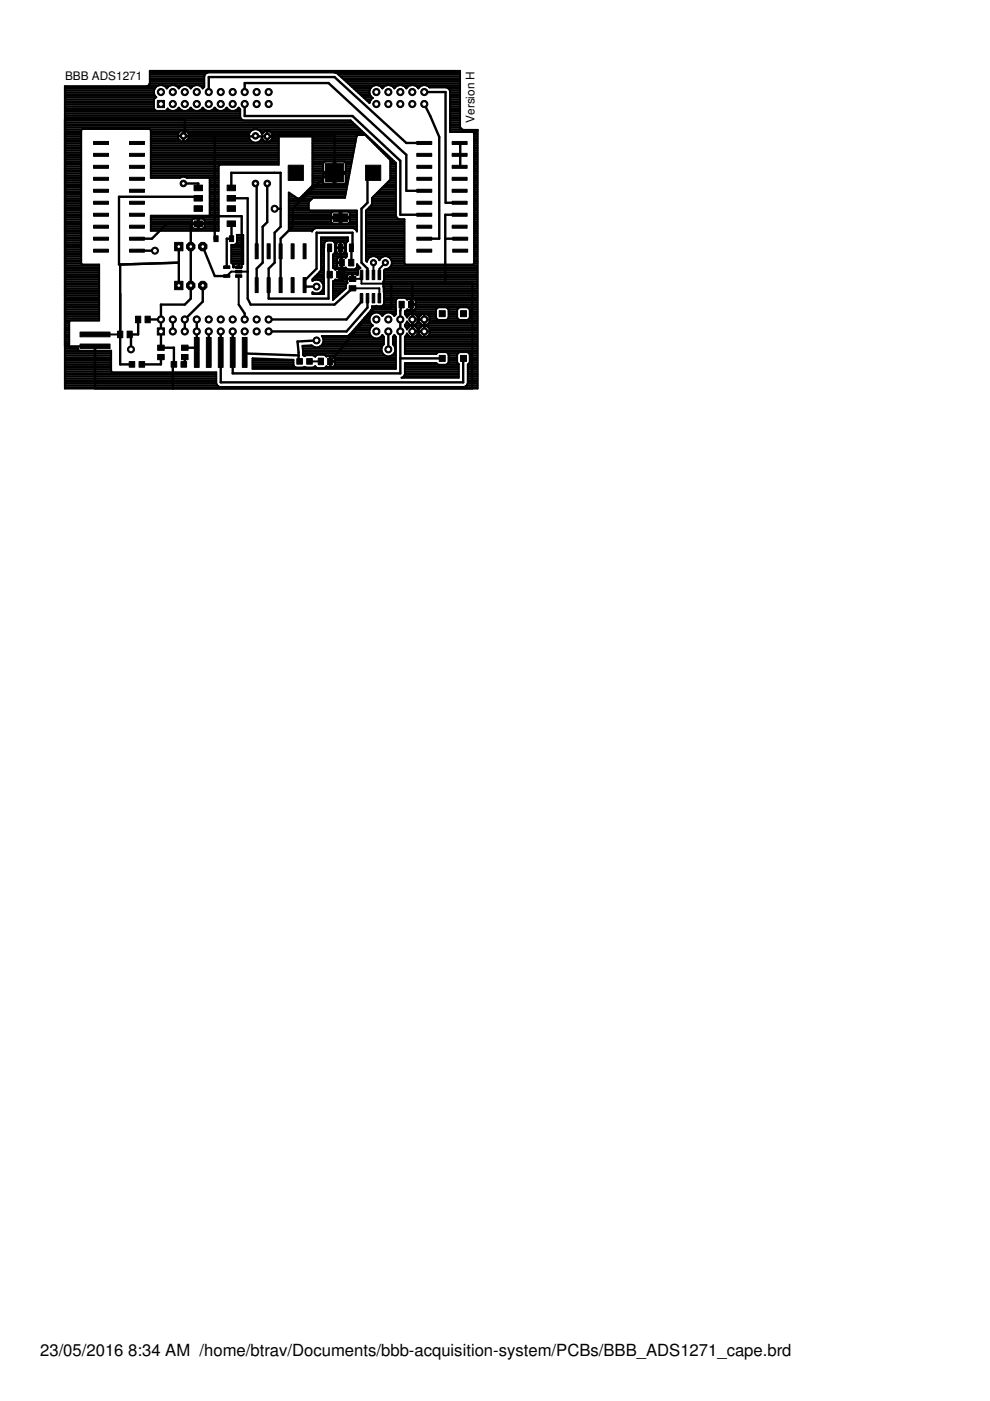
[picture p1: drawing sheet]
<svg xmlns="http://www.w3.org/2000/svg" width="210mm" height="297mm" viewBox="0 0 210 297" stroke-linecap="round" stroke-linejoin="round" font-family="sans-serif">
<defs><g id="words">
<g font-size="3.5">
<text x="8.5" y="287.5">23/05/2016</text>
<text x="27.2" y="287.5">8:34 AM /home/btrav/Documents/bbb-acquisition-system/PCBs/BBB_ADS1271_cape.brd</text>
</g>
<g font-size="2.5">
<text x="13.8" y="17">BBB ADS1271</text>
<text x="100.6" y="26" transform="rotate(-90 100.6 26)">Version H</text>
</g>
</g></defs>
<g fill="#000" stroke="#000" stroke-width=".21">
<path d="M19.8 30h3.2v.6h-3.2zM19.8 32.5h3.2v.6h-3.2zM19.8 35.1h3.2v.6h-3.2zM19.8 37.6h3.2v.6h-3.2zM27.5 30h3.1v.6h-3.1zM27.5 32.5h3.1v.6h-3.1zM27.5 35.1h3.1v.6h-3.1zM27.5 37.6h3.1v.6h-3.1zM41.1 39.2h1.8v1.2h-1.8zM48.2 39.2h1.7v1.2h-1.7zM61.1 35h3.2v3.2h-3.2zM69 34.7h3.9v3.9h-3.9z"/>
<path d="M77.5 35h3.2v3.2h-3.2zM88.4 30h3.1v.6h-3.1zM88.4 32.5h3.1v.6h-3.1zM88.4 35.1h3.1v.6h-3.1zM88.4 37.6h3.1v.6h-3.1zM95.9 30h3.1v.6h-3.1zM95.9 32.5h3.1v.6h-3.1zM95.9 35.1h3.1v.6h-3.1zM95.9 37.6h3.1v.6h-3.1zM19.8 40.1h3.2v.7h-3.2zM19.8 42.7h3.2v.6h-3.2zM19.8 45.2h3.2v.6h-3.2z"/>
<path d="M19.8 47.8h3.2v.6h-3.2zM19.8 50.3h3.2v.6h-3.2zM19.8 52.8h3.2v.7h-3.2zM27.5 40.1h3.1v.7h-3.1zM27.5 42.7h3.1v.6h-3.1zM27.5 45.2h3.1v.6h-3.1zM27.5 47.8h3.1v.6h-3.1zM27.5 50.3h3.1v.6h-3.1zM27.5 52.8h3.1v.7h-3.1zM41.1 46.8h1.8v1.2h-1.8zM41.1 43.6h1.8v1.2h-1.8zM41.1 41.4h1.8v1.2h-1.8z"/>
<path d="M45.4 50h.8v1.2h-.8zM47.4 56.4h1.3v.5h-1.3zM47.4 58.3h1.3v.5h-1.3zM48.2 46.8h1.7v1.2h-1.7zM48.2 43.6h1.7v1.2h-1.7zM48.2 41.4h1.7v1.2h-1.7zM48.6 50h.9v1.2h-.9zM50 58.3h1.3v.5h-1.3zM50 57.3h1.3v.6h-1.3zM50 56.4h1.3v.5h-1.3zM54.1 51.7h.6v3.2h-.6zM54.1 58.9h.6v3.1h-.6z"/>
<path d="M56.6 51.7h.7v3.2h-.7zM56.6 58.9h.7v3.1h-.7zM59.2 51.7h.6v3.2h-.6zM59.2 58.9h.6v3.1h-.6zM61.7 51.7h.7v3.2h-.7zM61.7 58.9h.7v3.1h-.7zM64.3 51.7h.6v3.2h-.6zM64.3 58.9h.6v3.1h-.6zM69.4 57.5h1.1v1.4h-1.1zM69.5 51.7h.8v1.6h-.8zM70.7 45.3h3v1.6h-3zM71.4 57.5h1.1v1.4h-1.1z"/>
<path d="M71.8 51.7h.8v1.6h-.8zM71.9 55h1.1v1.4h-1.1zM73.9 55h1.1v1.4h-1.1zM74 58.6h1.4v1.1h-1.4zM74.1 51.7h.8v1.6h-.8zM76.4 57.3h.5v2h-.5zM77.6 57.3h.6v2h-.6zM78.9 57.3h.6v2h-.6zM80.2 57.3h.5v2h-.5zM88.4 40.1h3.1v.7h-3.1zM88.4 42.7h3.1v.6h-3.1zM88.4 45.2h3.1v.6h-3.1z"/>
<path d="M88.4 47.8h3.1v.6h-3.1zM88.4 50.3h3.1v.6h-3.1zM88.4 52.8h3.1v.7h-3.1zM95.9 40.1h3.1v.7h-3.1zM95.9 42.7h3.1v.6h-3.1zM95.9 45.2h3.1v.6h-3.1zM95.9 47.8h3.1v.6h-3.1zM96 50.3h3.2v.6h-3.2zM96 52.8h3.2v.7h-3.2zM17 70.4h6.3v1h-6.3zM17 72.9h6.3v1.1h-6.3zM24.9 70.2h1.1v1.4h-1.1z"/>
<path d="M26.9 70.2h1.1v1.4h-1.1zM27.4 76.7h1.2v1.2h-1.2zM28.7 67h1.1v1.4h-1.1zM29.5 76.7h1.2v1.2h-1.2zM30.8 67h1.1v1.4h-1.1zM33.4 75.2h1.4v1.1h-1.4zM33.4 73.2h1.4v1.1h-1.4zM36.3 76.7h1.2v1.2h-1.2zM38.4 76.7h1.2v1.2h-1.2zM38.5 73.2h1.4v1.1h-1.4zM38.5 75.2h1.4v1.1h-1.4zM41.2 71.5h1v6.4h-1z"/>
<path d="M43.8 71.5h1v6.4h-1zM46.3 71.5h1v6.4h-1zM48.8 71.5h1v6.4h-1zM51.4 71.5h1v6.4h-1zM62.9 76h1.2v1.2h-1.2zM65 76h1.2v1.2h-1.2zM67.5 75.9h1.1v1.4h-1.1zM69.5 75.9h1.1v1.4h-1.1zM74 60.6h1.4v1.1h-1.4zM76.4 62.2h.5v2h-.5zM77.6 62.2h.6v2h-.6zM78.9 62.2h.6v2h-.6z"/>
<path d="M80.2 62.2h.5v2h-.5zM84.6 63.9h1.1v1.4h-1.1zM86.6 63.9h1.1v1.4h-1.1zM93.1 75.4h1.3v1.2h-1.3zM93.1 65.9h1.3v1.2h-1.3zM97.6 75.4h1.3v1.2h-1.3zM97.6 65.9h1.3v1.2h-1.3z"/>
</g>
<g fill="none" stroke="#000" stroke-width=".51">
<path d="M44.3 19.5v-3.2h26.6l15.2 14h3.9M51.9 19.5v-1.9h17.8l16.4 15.2v7.6h3.9M90 19.5h4.5v23.5h3M38.9 38.9h3.1v.9M45.5 28.9v21.7h.3M49 39.8v-3.2h10.5v11.5l-1.3 1.2v6.4l-1.2 1.3v6.3h12.7v-10.5l.2-.3M51.9 22.1v2.5h22.8l10.2 9.5v11.4h6.3M54.2 38.9h.2v14.4M56.7 38.9v8.2l-1 1v7.6l-1.3 1.3v3.5M79.1 36.6h-1.2v6.4l-1.3 1.3v11.4l1.3 1.3v1.3M90 22.1l3.1 6.9v21.6h-3.1M97.5 30.3h.1v5.1h-.1"/>
<path d="M97.5 32.8h.1M25.5 56.1v21.2h2.5M29 53.1h3.9M37.9 52.3v8.2M40.4 47.4v15.9l-1.2 1.3h-5.1v9.1h2.8v3.6M42 47.4l.1 .1M42 42v-.3h-16.8v14.4l12.7-.4M43 52.3l2.5 6.2h2.6M45.5 47.4h-10.1l-3.2 3.2h-3.2M45.5 45.8h5.7v7.1M49 42h3.5v21.3l.6 1.3h17.8l3.8-3.5M49 47.4l.1 3.2h-1v6"/>
<path d="M58.2 44.3h1.3M62 46.1h10.2M69.7 58.2h.2M72.2 52.5v3.2h.3v3.4h2.2M74.5 55.7v-3.2h.2v-3.2h-7.6v7.7l-2.5 2.5v1l.3 .3h2.2M94.4 50.6h3.2M97.5 45.5h-3.1v14.6M27.8 70.9v3.2M29.3 67.7v3.2h-1.8M31.3 67.7h2.8M34.1 75.7v1.6h-4M36.6 67.7v2.6"/>
<path d="M36.6 77.3v5M39.2 73.7h2.5M39.2 75.7v1.6h-.2M41.7 67.7v7M43 60.5v3.4l-3.8 3.8v2.6M44.3 70.3v4.4M46.8 70.3v10.8h51.4l.1-5.1M50.6 64.6l1.3 1.9v1.2M51.9 74.7l.2 .3 11.2 .4M59.5 60.5v-9.9l2.5-2.5v-3.8l7.7-7.7h1.2v-7.7h-31.9l-.1-.1h.3v-3.6h-25.4v48.2h6.4v8.9h79.9v-22.2h-17.1v5.1h-3.5l-9.5 11.4M67.1 72.2l-4 .2 .2 4.2h.2M76.6 63.2v.7l-3.1 3.8h-16.5"/>
<path d="M77.9 63.2v2l-4.4 5.1h-16.5M82.3 70.3v3.8M84.9 76h8.9M85.2 64.6l-.3 1.2v13.4h-35.6v-8.9M87.4 60.1v4.5h-.2l.2 1.2v4.5h2.6v-2.6"/>
</g>
<g fill="none" stroke="#000" stroke-width=".42">
<path d="M13.8 18.3l17.5-.1 .5-.5v-2.7h65.7l.1 12 .2 .3 .4 .2h3.1v54.9h-87.5zM13.8 20h18.9M13.8 19.6h18.8M13.8 19.2h18.9M13.8 18.8h19M13.8 18.5h19.3M31.6 18.1h2.1M31.8 17.7h11.5M31.8 17.3h11.5M31.8 17h11.5M31.8 16.6h11.5M31.8 16.2h11.5"/>
<path d="M31.8 15.8h11.6M31.8 15.5h12.1M31.8 15.1h65.7M32.6 19.2a1.49 1.49 0 0 1 1.2-1.1 1.49 1.49 0 0 1 1.6 .7 1.48 1.48 0 0 1 2.5 0 1.48 1.48 0 0 1 2.5 0 1.48 1.48 0 0 1 2.6 0l.3-.4v-2.2l.4-.7 .4-.1h27l.4 .1 6.8 6.3M32.6 19.2v.6l.3 .5M34.5 18.1h1.8M35.1 18.5h.5M37 18.1h1.8M37.7 18.5h.5M39.6 18.1h1.7M40.2 18.5h.5M42.1 18.1h1.2"/>
<path d="M42.8 18.5h.4M71.4 15.5h26.1M71.8 15.8h25.7M72.2 16.2h25.3M72.6 16.6h24.9M73 17h24.5M73.4 17.3h24.1M73.9 17.7h23.6M74.3 18.1h5.1M74.7 18.5h4.1M75.1 18.8h3.4M75.5 19.2h2.9"/>
<path d="M75.9 19.6h2.4M76.3 20h2.1M78.3 19.2a1.49 1.49 0 0 1 1.2-1.1 1.49 1.49 0 0 1 1.6 .7 1.48 1.48 0 0 1 2.5 0 1.48 1.48 0 0 1 2.5 0 1.48 1.48 0 0 1 2.6 0 1.48 1.48 0 0 1 2.4-.3h3.6l.6 .5 .1 .3v8.7h4.9l.2 .2v27.7l-.2 .2h-14.3l-.3-.2v-9.4h-1l-.6-.4-.2-.4v-11.2l-9.5-9-60.6 .1M78.3 19.2v.6l.3 .5M80.2 18.1h1.8M80.8 18.5h.5M82.7 18.1h1.8M83.4 18.5h.5M85.3 18.1h1.7M85.9 18.5h.5M87.8 18.1h1.8M88.5 18.5h.4"/>
<path d="M90.3 18.1h7.2M91 18.5h6.5M95.1 18.8h2.4M95.4 19.2h2.1M95.4 20h2.1M95.4 19.6h2.1M13.8 30.1h3.4M13.8 34.9h3.4M13.8 39.1h3.4M13.8 39.8h3.4M13.8 39.4h3.4M13.8 38.7h3.4"/>
<path d="M13.8 38.3h3.4M13.8 37.9h3.4M13.8 37.5h3.4M13.8 37.2h3.4M13.8 36.8h3.4M13.8 36.4h3.4M13.8 36.1h3.4M13.8 35.7h3.4M13.8 35.3h3.4M13.8 34.6h3.4M13.8 34.2h3.4M13.8 33.8h3.4"/>
<path d="M13.8 33.4h3.4M13.8 33.1h3.4M13.8 32.7h3.4M13.8 32.3h3.4M13.8 31.9h3.4M13.8 31.6h3.4M13.8 31.2h3.4M13.8 30.8h3.4M13.8 30.4h3.4M13.8 29.7h3.4M13.8 29.3h3.4M13.8 28.9h3.4"/>
<path d="M13.8 28.6h3.4M13.8 28.2h3.4M13.8 27.8h3.4M13.8 27.5h3.6M13.8 27.1h62.2M13.8 26.7h61.8M13.8 26.3h61.4M13.8 26h61M13.8 25.2h37.3M13.8 24.8h37.1M13.8 24.4h37.1M13.8 24.1h37.1"/>
<path d="M13.8 23.7h37.1M13.8 23.3h19.1M13.8 22.9h18.8M13.8 22.6h18.8M13.8 22.2h18.8M13.8 21.8h18.8M13.8 21.5h18.8M13.8 21.1h18.9M13.8 20.7h19.1M13.8 20.3h19.1M31.8 27.5h22M32 34.9h27.1v-6l.2-.3h6.7l.3 .3v10.4l-2.8 2.8-.3 .1-.1-.2"/>
<path d="M32 30.1h21.5M32 37.5h6.5M32 37.2h14.4M32 36.8h14.4M32 36.4h14.4M32 36.1h14.4M32 35.7h14.4M32 35.3h14.4M32 34.6h27.1M32 34.2h27.1M32 33.8h27.1M32 33.4h27.1"/>
<path d="M32 33.1h27.1M32 32.7h27.1M32 32.3h27.1M32 31.9h27.1M32 31.6h27.1M32 31.2h27.1M32 30.8h27.1M32 30.4h27.1M32 29.7h6.1M32 29.3h5.7M32 28.9h5.7M32 28.6h5.7"/>
<path d="M32 28.2h5.9M32 27.8h6.2M32.6 22.9l.6 .6h1.8l.5-.5a1.44 1.44 0 0 0 2.4-.2 1.48 1.48 0 0 0 2.5 0 1.48 1.48 0 0 0 2.6 0 1.48 1.48 0 0 0 2.5 0 1.47 1.47 0 0 0 2.6 0 1.47 1.47 0 0 0 2.5 0l.3 .4v1.6M32.9 20.3l.2 .3-.5 .5v1.8M35.3 23.3h.6M37.4 23.3h1M37.7 29.3v-1l.7-.6h.9l.7 .6v1M37.7 28.8h2.3M37.7 29.3l.7 .7h.9l.7-.7M37.8 22.9h.2M38.1 37.7h.1M38.1 37.7h-6.1v-10.1l-.3-.3h-14.3l-.2 .3v28.3l.2 .2h3.6v11.9h-6.1l-.2 .2v5.4l.2 .3h1.6l.1 .4"/>
<path d="M38.1 37.7l.5-.2h.6l.5 .2M38.9 27.7v2.3M38.9 29.7h.1M38.9 29.3h.1M38.9 28.9h.1M38.9 28.6h.1M38.9 28.2h.1M38.9 27.8h.1M39.3 37.5h7.1M39.5 27.8h13.7M39.6 29.7h13.5M39.7 37.7h.1"/>
<path d="M39.9 28.2h13M39.9 23.3h1.1M40 29.3h12.9M40 28.9h12.8M40 28.6h12.8M40.4 22.9h.2M42.5 23.3h1M42.9 22.9h.2M44.5 39.1h1.9M44.5 39.8h1.9M44.5 39.4h1.9M44.5 38.7h1.9"/>
<path d="M44.5 38.3h1.9M44.5 37.9h1.9M45 23.3h1.1M45.4 22.9h.2M46.6 34.9l-.2 .3v13.7h-14.4v-3.2h12.3l.2-.1v-7.8l-4.8-.1M47.5 23.3h1.1M48 22.9h.2M50.1 23.3h.8M50.5 22.9h.2M50.9 24.8l.2 .3 .6 .4M54.6 27.5h21.8M54.8 30.1h4.3"/>
<path d="M55.2 27.8h1.1M55.3 29.7h.5M55.4 28.2h.4M55.5 29.3h.1M56.7 27.7v2.4M56.7 28.9h1.1M56.7 29.7h.1M56.7 29.3h.1M56.7 28.9h.1M56.7 28.6h.1M56.7 28.2h.1M56.7 27.8h.1"/>
<path d="M57.1 27.8h19.7M57.1 27.8a1.15 1.15 0 0 0-1.5 .7 1.43 1.43 0 0 0-2.2-1 1.43 1.43 0 0 0-.1 2.4 1.43 1.43 0 0 0 2.2-.7 1.18 1.18 0 0 0 1.1 .9M57.1 27.8a1.17 1.17 0 0 1 .7 1.3 1.17 1.17 0 0 1-1 1M57.5 29.7h1.6M57.6 28.2h19.6M57.8 29.3h1.3M57.8 28.6h19.8M57.8 28.9h1.3M65.8 39.8h7.7M66.2 39.4h7.4M66.3 30.1h9.1M66.3 34.9h2.2"/>
<path d="M66.3 39.1h7.4M66.3 38.7h2.2M66.3 38.3h2.2M66.3 37.9h2.2M66.3 37.5h2.2M66.3 37.2h2.2M66.3 36.8h4.4M66.3 36.4h2.2M66.3 36.1h2.2M66.3 35.7h2.2M66.3 35.3h2.2M66.3 34.6h2.2"/>
<path d="M66.3 34.2h8.3M66.3 33.8h8.4M66.3 33.4h8.4M66.3 33.1h8.5M66.3 32.7h8.6M66.3 32.3h8.7M66.3 31.9h8.7M66.3 31.6h8.8M66.3 31.2h8.9M66.3 30.8h8.9M66.3 30.4h9M66.3 29.7h9.2"/>
<path d="M66.3 29.3h9.2M66.3 28.9h9.3M68.9 39.1l-.4-.3v-1.9h4.8v1.9l-.4 .3M70.7 39.1v-4.9l-1.9 .1-.3 .3v1.8h4.8v-1.9l-.4-.3h-1.8v4.9M70.7 34.9h.4M70.7 38.7h.4M70.7 38.3h.4M70.7 37.9h.4M70.7 37.5h.4M70.7 37.2h.4M70.7 36.4h.4M70.7 36.1h.4"/>
<path d="M70.7 35.7h.4M70.7 35.3h.4M70.7 34.6h.4M71.1 36.8h3M73.3 34.6h1.2M73.3 34.9h1.2M73.3 38.7h.4M73.3 38.3h.5M73.3 37.9h.6M73.3 37.5h.7M73.3 37.2h.7M73.3 36.4h.9"/>
<path d="M73.3 36.1h1M73.3 35.7h1M73.3 35.3h1.1M75.8 28.6h.1M76.7 20.3h1.9M77.1 20.7h1.8M77.5 21.1h1.2M77.8 28.9h.2M77.9 21.5h.6M78.1 29.3h.3M78.3 21.8h.1M78.5 29.7h.3"/>
<path d="M78.6 20.3l.4 .5-.4 .4-.3 .6M78.9 30.1h.3M79.2 30.4h.4M79.6 30.8h.4M80 31.2h.4M80.4 31.6h.4M80.8 31.9h.4M81 39.8h2.9M81.1 32.3h.5M81.4 39.4h2.5M81.5 32.7h.5M81.8 39.1h2.1"/>
<path d="M81.9 33.1h.5M82.2 38.7h1.7M82.3 33.4h.5M82.5 38.3h1.4M82.6 33.8h.6M82.8 34.9h1.1M82.8 37.9h1.1M82.8 37.5h1.1M82.8 37.2h1.1M82.8 36.8h1.1M82.8 36.4h1.1M82.8 36.1h1.1"/>
<path d="M82.8 35.7h1.1M82.8 35.3h1.1M82.8 34.6h1.1M82.8 34.2h.8M95.4 25.6h2.1M95.4 27.8h5.9M95.4 27.5h2.5M95.4 27.1h2.2M95.4 26.7h2.1M95.4 26.3h2.1M95.4 26h2.1M95.4 25.2h2.1"/>
<path d="M95.4 24.8h2.1M95.4 24.4h2.1M95.4 24.1h2.1M95.4 23.7h2.1M95.4 23.3h2.1M95.4 22.9h2.1M95.4 22.6h2.1M95.4 22.2h2.1M95.4 21.8h2.1M95.4 21.5h2.1M95.4 21.1h2.1M95.4 20.7h2.1"/>
<path d="M95.4 20.3h2.1M100.5 28.2h.8M100.5 30.1h.8M100.5 34.9h.8M100.5 39.1h.8M100.5 39.8h.8M100.5 39.4h.8M100.5 38.7h.8M100.5 38.3h.8M100.5 37.9h.8M100.5 37.5h.8M100.5 37.2h.8"/>
<path d="M100.5 36.8h.8M100.5 36.4h.8M100.5 36.1h.8M100.5 35.7h.8M100.5 35.3h.8M100.5 34.6h.8M100.5 34.2h.8M100.5 33.8h.8M100.5 33.4h.8M100.5 33.1h.8M100.5 32.7h.8M100.5 32.3h.8"/>
<path d="M100.5 31.9h.8M100.5 31.6h.8M100.5 31.2h.8M100.5 30.8h.8M100.5 30.4h.8M100.5 29.7h.8M100.5 29.3h.8M100.5 28.9h.8M100.5 28.6h.8M101.3 27.5v.1M13.8 51h3.4M13.8 50.3h3.4"/>
<path d="M13.8 54.4h3.4M13.8 58.1h7.2M13.8 52.5h3.4M13.8 55.9h3.5M13.8 56.6h7.2M13.8 44.7h3.4M13.8 59.6h7.2M13.8 59.3h7.2M13.8 58.9h7.2M13.8 58.5h7.2M13.8 57.8h7.2M13.8 57.4h7.2"/>
<path d="M13.8 57h7.2M13.8 56.3h7.2M13.8 55.5h3.4M13.8 55.2h3.4M13.8 54.8h3.4M13.8 54h3.4M13.8 53.7h3.4M13.8 53.3h3.4M13.8 52.9h3.4M13.8 52.2h3.4M13.8 51.8h3.4M13.8 51.4h3.4"/>
<path d="M13.8 50.7h3.4M13.8 49.9h3.4M13.8 49.5h3.4M13.8 49.2h3.4M13.8 48.8h3.4M13.8 48.4h3.4M13.8 48h3.4M13.8 47.7h3.4M13.8 47.3h3.4M13.8 46.9h3.4M13.8 46.5h3.4M13.8 46.2h3.4"/>
<path d="M13.8 45.8h3.4M13.8 45.4h3.4M13.8 45h3.4M13.8 44.3h3.4M13.8 43.9h3.4M13.8 43.5h3.4M13.8 43.2h3.4M13.8 42.8h3.4M13.8 42.4h3.4M13.8 42.1h3.4M13.8 41.7h3.4M13.8 41.3h3.4"/>
<path d="M13.8 40.9h3.4M13.8 40.6h3.4M13.8 40.2h3.4M32 48.8h14.4M32 48.4h8.9M32 48h8.7M32 47.7h8.7M32 47.3h8.7M32 46.9h8.7M32 46.5h8.8M32 46.2h14.4M32 45.8h14.4"/>
<path d="M40.8 46.5l-.1 .8h2.7l-.1-.8M40.8 46.5l.3-.1h.8v2.1l-1-.1-.2-.3v-.6h2.7v.6l-.2 .3M41.9 48.4h.2M41.9 48h.2M41.9 47.7h.2M41.9 47.3h.2M41.9 46.9h.2M41.9 46.5h.2M43.2 48.4h3.2M43.3 46.5l-.3-.1h-.9v2.1l1.1-.1M43.3 46.5h3.1M43.4 48h3"/>
<path d="M43.4 47.7h3M43.4 47.3h3M43.4 46.9h3M44.5 44.7h1.9M44.5 45.4h1.9M44.5 45h1.9M44.5 44.3h1.9M44.5 43.9h1.9M44.5 43.5h1.9M44.5 43.2h1.9M44.5 42.8h1.9M44.5 42.4h1.9"/>
<path d="M44.5 42.1h1.9M44.5 41.7h1.9M44.5 41.3h1.9M44.5 40.9h1.9M44.5 40.6h1.9M44.5 40.2h1.9M49 54.4h2.6M49 52.5h2.6M49 55.5h2.6M49 55.2h2.6M49 54.8h2.6M49 54h2.6"/>
<path d="M49 53.7h2.6M49 53.3h2.6M49 52.9h2.6M49 52.2h2.6M49.3 55.9h2.3M49.4 56.3h.1M49.5 56.3v.4M49.9 55.9l-.4 .4M50 51.8h1.6M50.2 51.4h1.4M50.2 51h1.4M50.2 50.3h1.4"/>
<path d="M50.2 50.7h1.4M50.2 49.9h1.4M50.6 55.9v.7M50.6 58.5v6.1M50.6 56.6h.1M50.6 56.3h.1M51.2 52.9l.1 3.7h-.7M51.3 55.9l.3 .1v-6.2h-1.4l-.1 1.8-.4 .3h-.7v3.8l.3 .3 .1 .7h.3M52.5 57.6h-3.5l-.9 .9M61.2 44.7h14.5v4.4l-.2-.3M61.2 48.8h5.1M61.2 48.4h5.6"/>
<path d="M61.2 48h14.5M61.2 47.7h14.5M61.2 47.3h9.2M61.2 46.9h9M61.2 46.5h9M61.2 46.2h10.8M61.2 45.8h9M61.2 45.4h9M61.2 45h9.1M61.2 44.3h4.2M61.2 43.9h4.2M61.2 43.5h4.2"/>
<path d="M61.2 43.2h4.2M61.2 42.8h4.3M61.2 42.4h4.6M61.2 42.1h1.9M61.2 41.7h1.3M61.2 41.3h.7M61.2 40.9h.2M63.1 42l-1.9-1.2v8.1h4.8l.2 .2 .1-.3M63.6 42.1h2.6M63.9 41.7h9.3M64.3 41.3h9M64.7 40.9h8.6"/>
<path d="M65 40.6h8.4M65.4 40.2h8.1M66.3 59.3h2.4M66.3 48.8l.6-.4h8l.6 .4M66.5 58.9h2.2M66.9 58.5h1.8M67.3 58.1h1.4M67.7 57.8h1M68 57.4h.7M68.1 51h5.7M68.1 54.4h.6M68.1 52.5h.6"/>
<path d="M68.1 55.9h.6M68.1 56.6h.6M68.1 59.6h.6M68.1 57h.6M68.1 56.3h.6M68.1 55.5h.6M68.1 55.2h.6M68.1 54.8h.6M68.1 54h.6M68.1 53.7h.6M68.1 53.3h.6M68.1 52.9h.6"/>
<path d="M68.1 52.2h.6M68.1 51.8h.6M68.1 51.4h.7M68.1 50.7h5.7M69.3 51l-.2 .1a1.46 1.46 0 0 0-.4 1.5v4.8M70.3 45.1l.3-.2h1.4v2.5l-1.6-.1M70.3 45.1l-.1 .9h4l-.1-.9M70.4 51l.5 .3 .1 .3v1.9l-.4 .5v2.8l.5 .4M70.6 59.6v4l2.7-2.5v-.7l.4-.4M70.6 55.9h.9M70.6 56.6h.9M70.6 59.6h3"/>
<path d="M70.6 56.3h.9M70.6 55.5h.9M70.6 55.2h.9M70.6 54.8h.9M70.6 54h2.9M70.9 53.7h.5M70.9 51.4h.6M71 57h2.6M71 52.5h2.4M71 53.3h.3M71 52.9h.3M71 52.2h.3"/>
<path d="M71 51.8h.3M71.1 59.3l-.5 .3M71.1 57.1h.8v1h2M71.1 59.3h.1M71.4 51.5l.3-.2h1l.3 .2 .1 1.9-.2 .3-1.2 .1-.3-.2zM71.5 56.7v-.9h1v1l.8-.1M71.9 59.3h.1M71.9 58.9h.1M71.9 58.5h.1M71.9 57.8h.1M71.9 57.4h.1M71.9 58.2h.6v.9"/>
<path d="M72 47.3h.4M72 46.9h.4M72 46.5h.4M72 45.8h.4M72 45.4h.4M72 45h.4M72.2 51.3v2.5M72.2 53.7h.1M72.2 53.3h.1M72.2 52.9h.1M72.2 52.2h.1M72.2 51.8h.1"/>
<path d="M72.2 51.4h.1M72.4 55.9h.1M72.4 56.6h.1M72.4 56.3h.1M72.4 55.5h.1M72.4 55.2h.1M72.4 54.8h.1M72.4 46.2h3.3M72.8 59.3h.8M72.9 58.1l-.1-.9-.3-.1h-.5v2.3h.6l.3-.3v-.8h-1v1.1l-.8-.1M72.9 58.9h.7M72.9 58.5h.7"/>
<path d="M72.9 57.8h3M72.9 57.4h3M72.9 51.4h.5M72.9 53.7h.5M73.1 53.3h.3M73.1 52.9h.3M73.1 52.2h.3M73.1 51.8h.3M73.3 54.6h.1M73.3 56.7v.1M73.3 54.6l-.8-.1v1.1h-1v-.9l.9-.2v2.3h-.7l-.2-.1M73.3 56.8l.5 .3h1.4l.4-.3 .1-.8 .7 .9-.4 .1"/>
<path d="M73.5 54.4l-.2 .2M73.5 54.4v-.6l-.1-.3v-1.9a1.42 1.42 0 0 0 .4-1.3h-5.7v6.8l-.2 .4-1.6 1.7v.4a1.48 1.48 0 0 1 1.9 .2 1.48 1.48 0 0 1 0 2 1.48 1.48 0 0 1-1.9 .2v.3h2.4v-4.9M73.5 54.4h-2.9M73.7 60h.1M74 47.3h1.7M74.1 45h1.6M74.1 45.1l-.3-.2h-1.4v2.5h1.5l.3-.3v-.8h-4v.8l.2 .2M74.2 46.9h1.5M74.2 46.5h1.5M74.2 45.8h1.5M74.2 45.4h1.5M74.7 58.1v1.1h-1.1l.1 .8"/>
<path d="M74.7 58.9h.1M74.7 58.5h.1M74.7 59.1h1.9M74.8 58.1v1h-1.2v-.6M75 48.4h.7M75.3 57h.7M75.5 48.8h.2M75.6 58.1h.2M75.6 58.1l.2 .2v-.2M75.6 58.1h-1.7l-.3 .4M75.7 56.6h.5M75.7 56.3h.2"/>
<path d="M76 57l-.2 1.1M76.6 58.3v1.8h6.4M77.6 51h8.1M77.6 50.3h8.1M77.6 54.4h1.1M77.6 52.5h8.1M77.6 44.7v10.6l.2 .2a1.36 1.36 0 0 1 1.2-1.2 1.36 1.36 0 0 1 1.4 .9M77.6 44.7h6.3M77.6 55.2h.3M77.6 54.8h.5M77.6 54h8.1M77.6 53.7h8.1"/>
<path d="M77.6 53.3h8.1M77.6 52.9h8.1M77.6 52.2h8.1M77.6 51.8h8.1M77.6 51.4h8.1M77.6 50.7h8.1M77.6 49.9h8.1M77.6 49.5h8.1M77.6 49.2h8.1M77.6 48.8h8.1M77.6 48.4h8.1M77.6 48h8.1"/>
<path d="M77.6 47.7h8.1M77.6 47.3h8.1M77.6 46.9h8.1M77.6 46.5h8.1M77.6 46.2h6.6M77.6 45.8h6.3M77.6 45.4h6.3M77.6 45h6.3M78 44.3h5.9M78.3 43.9h5.6M78.7 43.5l-1.1 1.2M78.7 43.5h5.2"/>
<path d="M78.9 43.2v-1.2l3.9-3.9v-4.2l-5.4-5.3h-1.5l-.3 .3-2.5 13.1h-6.8l-.9 .8v1.6l.3 .3M78.9 43.2l-.2 .3M78.9 43.2h5M78.9 42.8h5M78.9 42.4h5M78.9 42.1h5M79.2 41.7h4.7M79.2 55.7v2.6M79.5 41.3h4.4M79.7 54.4h1.5M79.9 40.9h4M80.2 54.8h.5"/>
<path d="M80.3 40.6h3.6M80.4 55.2a1.39 1.39 0 0 1 2.5-.3 1.39 1.39 0 0 1-1.2 2.2l-.3 .2-.1 3.5M80.4 55.2h.1M80.7 40.2h3.2M81.3 59.6h20M81.4 58.1h19.9M81.4 59.3h19.9M81.4 58.9h19.9M81.4 58.5h19.9M81.4 57.8h19.9M81.4 57.4h19.9M81.7 55.7l-1.3 1.3v1.3"/>
<path d="M82.1 57h19.2M82.2 54.4h3.5M82.7 56.6h18.6M82.7 54.8h3M83 56.3h18.3M83 55.2h2.7M83.1 55.9h2.7M83.1 55.5h2.6M100.5 55.9h.8M100.5 51h.8M100.5 50.3h.8M100.5 54.4h.8"/>
<path d="M100.5 52.5h.8M100.5 44.7h.8M100.5 55.5h.8M100.5 55.2h.8M100.5 54.8h.8M100.5 54h.8M100.5 53.7h.8M100.5 53.3h.8M100.5 52.9h.8M100.5 52.2h.8M100.5 51.8h.8M100.5 51.4h.8"/>
<path d="M100.5 50.7h.8M100.5 49.9h.8M100.5 49.5h.8M100.5 49.2h.8M100.5 48.8h.8M100.5 48.4h.8M100.5 48h.8M100.5 47.7h.8M100.5 47.3h.8M100.5 46.9h.8M100.5 46.5h.8M100.5 46.2h.8"/>
<path d="M100.5 45.8h.8M100.5 45.4h.8M100.5 45h.8M100.5 44.3h.8M100.5 43.9h.8M100.5 43.5h.8M100.5 43.2h.8M100.5 42.8h.8M100.5 42.4h.8M100.5 42.1h.8M100.5 41.7h.8M100.5 41.3h.8"/>
<path d="M100.5 40.9h.8M100.5 40.6h.8M100.5 40.2h.8M13.8 74.6h9.8M13.8 77.2h9.8M13.8 64.5h7.2M13.8 63.4h7.2M13.8 78h9.8M13.8 71.2h.9M13.8 79.9h32M13.8 79.5h32M13.8 79.1h32"/>
<path d="M13.8 78.7h9.8M13.8 78.4h9.8M13.8 77.6h9.8M13.8 76.9h9.8M13.8 76.5h9.8M13.8 76.1h9.8M13.8 75.8h9.8M13.8 75.4h9.8M13.8 75h9.8M13.8 74.3h2.8M13.8 73.9h2.7M13.8 73.5h.9"/>
<path d="M13.8 73.1h.9M13.8 72.7h.9M13.8 72.4h.9M13.8 72h.9M13.8 71.6h.9M13.8 70.9h.9M13.8 70.5h.9M13.8 70.1h.9M13.8 69.8h.9M13.8 69.4h.9M13.8 69h.9M13.8 68.6h.9"/>
<path d="M13.8 68.3h.9M13.8 67.9h7.2M13.8 67.5h7.2M13.8 67.1h7.2M13.8 66.8h7.2M13.8 66.4h7.2M13.8 66h7.2M13.8 65.6h7.2M13.8 65.3h7.2M13.8 64.9h7.2M13.8 64.1h7.2M13.8 63.8h7.2"/>
<path d="M13.8 63h7.2M13.8 62.6h7.2M13.8 62.3h7.2M13.8 61.9h7.2M13.8 61.5h7.2M13.8 61.2h7.2M13.8 60.8h7.2M13.8 60.4h7.2M13.8 60h7.2M16.6 74.3l.3 .1h3.2l.1-.5v.5h3.4v4.3l.2 .2h22v2.4l.4 .6 .4 .1h51.8l.4-.1 .4-.6v-4l.4-.5v-1.6l-.1-.2-.5-.3M20.1 74.3h.1M20.1 73.9h.1"/>
<path d="M20.2 70.9h5.3M53.6 77.2h8.6M53.6 78h13.6M53.6 77.6h8.7M53.6 76.9h8.6M53.6 76.5h8.6M53.6 76.1h4.2M64.2 73.5h2.3M64.2 73.9h16.7M64.2 74.3h16.7M64.3 74.6h16.7M64.3 75h16.9"/>
<path d="M64.4 75.4h.3M64.6 77.8h-.1M65.6 76.6h2.4M66.3 62.3h2.4M66.5 75.4h.5M67.8 73.5h13.2M68.1 61.9h.6M68.2 73.1h13M68.4 61.5h.3M68.4 60h.3M68.5 72.7h12.9M68.5 71.6h10.7"/>
<path d="M68.5 61.2h.2M68.5 60.4h.2M68.6 72.4h12.8M68.6 72h12.8M68.6 60.8h.1M68.8 78h15.1M69 75.4h12.6M69.2 77.7l-.5 .3h-1.4l-.5-.4-.4 .3h-1.5l-.3-.1M69.2 75.6l.8-.1v1.1h1v-.8M69.2 77.7h.1M69.2 75.6h.1M70 77.2h.1"/>
<path d="M70 77.6h.1M70 76.9h.1M70 76.5h.1M70 76.1h.1M70 75.8h.1M70.6 63.4h.2M70.6 63h.6M70.6 62.6h1M70.6 62.3h1.4M70.6 61.9h1.9M70.6 61.5h2.3M70.6 61.2h2.7"/>
<path d="M70.6 60.8h2.7M70.6 60.4h2.7M70.6 60h3M70.9 77.6l.1-.9h-1v1.1l-.8-.1M70.9 77.6h13M71 75.8l-.3-.3h-.6v2.3h.5l.3-.2M71 75.8h12.9M71 77.2h12.9M71 76.9h12.9M71 76.5h12.9M71 76.1h12.9M73.7 71.2h.1"/>
<path d="M74.2 70.9h4.3M74.5 70.5h3.8M74.7 61.1h5.7v2.1M74.9 70.1h3.4M75.2 69.8h3.2M75.5 69.4h3.1M75.9 69h3.1M76.2 68.6h2.4M76.5 68.3h1.9M76.8 67.9h1.5M77.2 67.5h1.1M77.5 67.1h1"/>
<path d="M77.8 66.8h.9M78.1 66.4h1.2M78.3 67.5a1.44 1.44 0 0 0 .7 1.5M78.5 66h5.4M78.7 71.2h-10.5a1.46 1.46 0 0 1-.1 2.1 1.46 1.46 0 0 1-2-.1l-2 .1 .2 2 .3 .2 .3-.2h1.5l.4 .3 .5-.4h1.4l.5 .4M78.8 65.6h5.1M78.9 65.4l-.1 .3-4.6 5.3-.5 .2M78.9 65.3h5M78.9 65.3v.1M79 69a1.48 1.48 0 0 0-.3 2.3 1.48 1.48 0 0 0 2.4-.3l.3 .4v1.6a1.47 1.47 0 0 0-.1 2.1 1.47 1.47 0 0 0 2.1 0 1.47 1.47 0 0 0-.1-2.1v-1.6l.3-.4 .3 .4v6.8h-30.3v-2.2l8.6 .3v1.1l.3 .4h2M79.7 64.9h.2M80.3 66.4h1.5"/>
<path d="M80.4 71.6h1M80.9 71.2h.3M80.9 66.8h.4M80.9 64.9h3M81.3 60.8l.1 1.1M81.3 60.8h20M81.3 60.4h20M81.3 60h20M81.4 64.5h2.5M81.4 61.9l-.1 2.7-.4 .3h-2v.4M81.4 61.9h19.9M81.4 61.5h19.9"/>
<path d="M81.4 61.2h19.9M81.4 63.4h2.7M81.4 64.1h2.5M81.4 63.8h2.5M81.4 63h19.9M81.4 62.6h19.9M81.4 62.3h19.9M82.9 66.4h1M83.1 75.4h.8M83.3 72.7h.6M83.3 72.4h.6M83.3 72h.6"/>
<path d="M83.3 71.6h.6M83.4 71.2h.4M83.4 73.1h.5M83.4 66.8h.4M83.5 75h.4M83.7 73.5h.2M83.7 74.6h.2M83.8 74.3h.1M83.8 73.9h.1M83.9 65.6v1l-.3 .4a1.47 1.47 0 0 0-2.5 0 1.48 1.48 0 0 0-1.6-.7 1.48 1.48 0 0 0-1.2 1.2M85.6 79.9h11.7M85.8 79.5h11.5"/>
<path d="M85.9 74.6h15.4M85.9 77.2h6.9M85.9 78h11.4M85.9 79.1h11.4M85.9 78.7h11.4M85.9 78.4h11.4M85.9 77.6h11.4M85.9 75h6.6M85.9 74.3h15.4M85.9 73.9h15.4M85.9 73.5h15.4M85.9 73.1h15.4"/>
<path d="M85.9 72.7h15.4M85.9 72.4h15.4M85.9 72h15.4M85.9 71.6h15.4M85.9 69h15.4M85.9 66.4h6.5M85.9 66h6.5M86 71.2h.7M86 66.8h.7M86.1 69.4h.5M86.1 68.6h.5M86.2 67.1h.2"/>
<path d="M86.2 63.4h15.1M86.2 70.9h.2M86.3 69.8h.1M86.3 68.3h.1M86.3 63.5l-.4-.3-1.7 .1-.3 .4v1.9M86.3 65.6l-.4 .4v.6l.4 .7 .3-.5 .7-.3M86.3 65.6v.1M86.3 65.6l.8 .1v-1.1h1.1l-.1 .8-.1 .2M86.3 63.5h.1M86.3 65.6h.1M86.6 63.4l-.3 .1M86.6 68.7l-.3-.5-.4 .7v.3l.4 .6 .3-.4"/>
<path d="M86.6 68.7l.7 .3M87.1 63.4v1.1h14.2M87.1 65.6h.1M87.1 65.3h.1M87.1 64.9h.1M87.1 64.1h.1M87.1 63.8h.1M87.2 63.4v2.3l.8-.1M87.3 69.1h.1M87.3 71.5h.1M87.3 71.5a1.22 1.22 0 0 1-1-.8l-.4 .7v3.6h6.6l.5-.3M87.3 69.1l-.7 .3"/>
<path d="M87.3 69h.1M87.3 66.5h.1M87.4 69.1v1.1h1.2a1.23 1.23 0 0 0-1.1-1.1v2.4a1.23 1.23 0 0 0 1.1-1.2h-1.2v1.2M87.4 66.5v1.2h1.2v-.2M87.4 71.2h.1M87.4 70.9h.1M87.4 70.5h.1M87.4 70.1h.1M87.4 69.8h.1M87.4 69.4h.1M87.4 68.6h.1M87.4 68.3h.1"/>
<path d="M87.4 67.9h.1M87.4 67.5h.1M87.4 67.1h.1M87.4 66.8h.1M87.8 63.4l.3 .3 .1 .8M88 65.6h4.5M88.1 71.2h1.1M88.1 66.8h1.2M88.2 65.3h4.5M88.2 64.9h13.1M88.2 64.1h13.1M88.2 63.8h13.1"/>
<path d="M88.2 69.4h1M88.2 68.6h.9M88.5 70.9h.4M88.5 67.1h.4M88.5 69.8h.4M88.5 68.3h.4M88.6 67.5a1.2 1.2 0 0 0-1.1-1v2.5a1.23 1.23 0 0 0 1.1-1.2h-1.2v1.2M88.6 67.5h.2M88.6 70.5h.2M88.6 70.1h.2M88.6 67.9h.2M88.8 67.5v.2h2.4l-.1-.2"/>
<path d="M89.2 69.4l-.4 .4v.4h2.4a1.18 1.18 0 0 0-1.2-1.1v2.4a1.19 1.19 0 0 0 1.2-1.2h-2.4a1.23 1.23 0 0 0 1.1 1.2M89.2 68.7l.7 .3M89.9 69.1h.1M89.9 69.1l-.7 .3M89.9 71.5h.1M89.9 66.5l-.7 .3-.4 .7M89.9 69h.1M89.9 66.5h.1M89.9 66.5v2.5M89.9 69.1v2.4M89.9 71.2h.1M89.9 70.9h.1"/>
<path d="M89.9 70.5h.1M89.9 70.1h.1M89.9 69.8h.1M89.9 69.4h.1M89.9 68.6h.1M89.9 68.3h.1M89.9 67.9h.1M89.9 67.5h.1M89.9 67.1h.1M89.9 66.8h.1M90.7 71.2h10.6M90.7 66.8h1.7"/>
<path d="M90.8 69.4h10.5M90.8 68.6h10.5M91 70.9h10.3M91 67.1h1.4M91.1 69.8h10.2M91.1 68.3h10.2M91.1 67.5a1.2 1.2 0 0 0-1.1-1v2.5a1.19 1.19 0 0 0 1.2-1.2h-2.4l.4 .9M91.1 67.5h1.4M91.2 70.5h10.1M91.2 70.1h10.1M91.2 67.9h10.1M92.7 65.3l-.3 .4v1.6l.1 .2 .5 .3h1.6l.4-.3 .1-1.8-.3-.4"/>
<path d="M92.7 65.3h2.1M94.6 74.7l.4 .3 .1 .2v1.6l-.3 .4-1.8 .1-.5-.3h-6.6v2.4l-.2 .3-.6 .4h12.2v-2.9M94.8 77.2h2.5M94.8 65.3h2.4M95 75h2M95 67.5h2M95.1 76.9h1.9M95.1 65.6h1.9M95.1 76.5h1.8M95.1 76.1h1.8M95.1 75.8h1.8M95.1 75.4h1.8"/>
<path d="M95.1 67.1h1.8M95.1 66.8h1.8M95.1 66.4h1.8M95.1 66h1.8M97.2 65.3l-.3 .4v1.6l.1 .2 .5 .3h1.5l.5-.3 .1-1.8-.3-.4M97.2 65.3h2.1M97.5 74.7l-.5 .3-.1 .2v1.6l.3 .4M99.2 78h2.1M99.2 79.9h2.1M99.2 79.5h2.1M99.2 79.1h2.1M99.2 78.7h2.1"/>
<path d="M99.2 78.4h2.1M99.2 77.6h2.1M99.3 77.2h2M99.3 65.3h2M99.5 75h1.8M99.5 67.5h1.8M99.6 76.9h1.7M99.6 65.6h1.7M99.6 76.5h1.7M99.6 76.1h1.7M99.6 75.8h1.7M99.6 75.4h1.7"/>
<path d="M99.6 67.1h1.7M99.6 66.8h1.7M99.6 66.4h1.7M99.6 66h1.7M13.8 82.1h87.5M13.8 81.7h32.3M13.8 81.4h32.1M13.8 81h32M13.8 80.6h32M13.8 80.2h32M36.6 82.3h.3M98.9 81.7h2.4"/>
<path d="M99.1 81.4h2.2M99.2 81h2.1M99.2 80.6h2.1M99.2 80.2h2.1"/>
</g>
<circle cx="81.7" cy="55.7" r=".66" fill="#000" stroke="#000" stroke-width=".21"/>
<circle cx="81.7" cy="55.7" r=".4" fill="#fff" stroke="#000" stroke-width=".21"/>
<circle cx="79.2" cy="55.7" r=".66" fill="#000" stroke="#000" stroke-width=".21"/>
<circle cx="79.2" cy="55.7" r=".4" fill="#fff" stroke="#000" stroke-width=".21"/>
<path d="M37 51.4h1.8v1.8h-1.8z" fill="#000" stroke="#000" stroke-width=".21"/>
<circle cx="37.9" cy="52.3" r=".4" fill="#fff" stroke="#000" stroke-width=".21"/>
<circle cx="40.4" cy="52.3" r=".96" fill="#000" stroke="#000" stroke-width=".21"/>
<circle cx="40.4" cy="52.3" r=".4" fill="#fff" stroke="#000" stroke-width=".21"/>
<circle cx="43" cy="52.3" r=".96" fill="#000" stroke="#000" stroke-width=".21"/>
<circle cx="43" cy="52.3" r=".4" fill="#fff" stroke="#000" stroke-width=".21"/>
<path d="M33.4 21.3h1.5v1.5h-1.5z" fill="#000" stroke="#000" stroke-width=".21"/>
<circle cx="34.1" cy="22.1" r=".51" fill="#fff" stroke="#000" stroke-width=".21"/>
<circle cx="34.1" cy="19.5" r=".76" fill="#000" stroke="#000" stroke-width=".21"/>
<circle cx="34.1" cy="19.5" r=".51" fill="#fff" stroke="#000" stroke-width=".21"/>
<circle cx="36.6" cy="22.1" r=".76" fill="#000" stroke="#000" stroke-width=".21"/>
<circle cx="36.6" cy="22.1" r=".51" fill="#fff" stroke="#000" stroke-width=".21"/>
<circle cx="36.6" cy="19.5" r=".76" fill="#000" stroke="#000" stroke-width=".21"/>
<circle cx="36.6" cy="19.5" r=".51" fill="#fff" stroke="#000" stroke-width=".21"/>
<circle cx="39.2" cy="22.1" r=".76" fill="#000" stroke="#000" stroke-width=".21"/>
<circle cx="39.2" cy="22.1" r=".51" fill="#fff" stroke="#000" stroke-width=".21"/>
<circle cx="39.2" cy="19.5" r=".76" fill="#000" stroke="#000" stroke-width=".21"/>
<circle cx="39.2" cy="19.5" r=".51" fill="#fff" stroke="#000" stroke-width=".21"/>
<circle cx="41.7" cy="22.1" r=".76" fill="#000" stroke="#000" stroke-width=".21"/>
<circle cx="41.7" cy="22.1" r=".51" fill="#fff" stroke="#000" stroke-width=".21"/>
<circle cx="41.7" cy="19.5" r=".76" fill="#000" stroke="#000" stroke-width=".21"/>
<circle cx="41.7" cy="19.5" r=".51" fill="#fff" stroke="#000" stroke-width=".21"/>
<circle cx="44.3" cy="22.1" r=".76" fill="#000" stroke="#000" stroke-width=".21"/>
<circle cx="44.3" cy="22.1" r=".51" fill="#fff" stroke="#000" stroke-width=".21"/>
<circle cx="44.3" cy="19.5" r=".76" fill="#000" stroke="#000" stroke-width=".21"/>
<circle cx="44.3" cy="19.5" r=".51" fill="#fff" stroke="#000" stroke-width=".21"/>
<circle cx="46.8" cy="22.1" r=".76" fill="#000" stroke="#000" stroke-width=".21"/>
<circle cx="46.8" cy="22.1" r=".51" fill="#fff" stroke="#000" stroke-width=".21"/>
<circle cx="46.8" cy="19.5" r=".76" fill="#000" stroke="#000" stroke-width=".21"/>
<circle cx="46.8" cy="19.5" r=".51" fill="#fff" stroke="#000" stroke-width=".21"/>
<circle cx="49.3" cy="22.1" r=".76" fill="#000" stroke="#000" stroke-width=".21"/>
<circle cx="49.3" cy="22.1" r=".51" fill="#fff" stroke="#000" stroke-width=".21"/>
<circle cx="49.3" cy="19.5" r=".76" fill="#000" stroke="#000" stroke-width=".21"/>
<circle cx="49.3" cy="19.5" r=".51" fill="#fff" stroke="#000" stroke-width=".21"/>
<circle cx="51.9" cy="22.1" r=".76" fill="#000" stroke="#000" stroke-width=".21"/>
<circle cx="51.9" cy="22.1" r=".51" fill="#fff" stroke="#000" stroke-width=".21"/>
<circle cx="51.9" cy="19.5" r=".76" fill="#000" stroke="#000" stroke-width=".21"/>
<circle cx="51.9" cy="19.5" r=".51" fill="#fff" stroke="#000" stroke-width=".21"/>
<circle cx="54.4" cy="22.1" r=".76" fill="#000" stroke="#000" stroke-width=".21"/>
<circle cx="54.4" cy="22.1" r=".51" fill="#fff" stroke="#000" stroke-width=".21"/>
<circle cx="54.4" cy="19.5" r=".76" fill="#000" stroke="#000" stroke-width=".21"/>
<circle cx="54.4" cy="19.5" r=".51" fill="#fff" stroke="#000" stroke-width=".21"/>
<circle cx="57" cy="22.1" r=".76" fill="#000" stroke="#000" stroke-width=".21"/>
<circle cx="57" cy="22.1" r=".51" fill="#fff" stroke="#000" stroke-width=".21"/>
<circle cx="57" cy="19.5" r=".76" fill="#000" stroke="#000" stroke-width=".21"/>
<circle cx="57" cy="19.5" r=".51" fill="#fff" stroke="#000" stroke-width=".21"/>
<circle cx="79.8" cy="22.1" r=".76" fill="#000" stroke="#000" stroke-width=".21"/>
<circle cx="79.8" cy="22.1" r=".51" fill="#fff" stroke="#000" stroke-width=".21"/>
<circle cx="79.8" cy="19.5" r=".76" fill="#000" stroke="#000" stroke-width=".21"/>
<circle cx="79.8" cy="19.5" r=".51" fill="#fff" stroke="#000" stroke-width=".21"/>
<circle cx="82.3" cy="22.1" r=".76" fill="#000" stroke="#000" stroke-width=".21"/>
<circle cx="82.3" cy="22.1" r=".51" fill="#fff" stroke="#000" stroke-width=".21"/>
<circle cx="82.3" cy="19.5" r=".76" fill="#000" stroke="#000" stroke-width=".21"/>
<circle cx="82.3" cy="19.5" r=".51" fill="#fff" stroke="#000" stroke-width=".21"/>
<circle cx="84.9" cy="22.1" r=".76" fill="#000" stroke="#000" stroke-width=".21"/>
<circle cx="84.9" cy="22.1" r=".51" fill="#fff" stroke="#000" stroke-width=".21"/>
<circle cx="84.9" cy="19.5" r=".76" fill="#000" stroke="#000" stroke-width=".21"/>
<circle cx="84.9" cy="19.5" r=".51" fill="#fff" stroke="#000" stroke-width=".21"/>
<circle cx="87.4" cy="22.1" r=".76" fill="#000" stroke="#000" stroke-width=".21"/>
<circle cx="87.4" cy="22.1" r=".51" fill="#fff" stroke="#000" stroke-width=".21"/>
<circle cx="87.4" cy="19.5" r=".76" fill="#000" stroke="#000" stroke-width=".21"/>
<circle cx="87.4" cy="19.5" r=".51" fill="#fff" stroke="#000" stroke-width=".21"/>
<circle cx="90" cy="22.1" r=".76" fill="#000" stroke="#000" stroke-width=".21"/>
<circle cx="90" cy="22.1" r=".51" fill="#fff" stroke="#000" stroke-width=".21"/>
<circle cx="90" cy="19.5" r=".76" fill="#000" stroke="#000" stroke-width=".21"/>
<circle cx="90" cy="19.5" r=".51" fill="#fff" stroke="#000" stroke-width=".21"/>
<path d="M33.4 69.5h1.5v1.5h-1.5z" fill="#000" stroke="#000" stroke-width=".21"/>
<circle cx="34.1" cy="70.3" r=".51" fill="#fff" stroke="#000" stroke-width=".21"/>
<circle cx="34.1" cy="67.7" r=".76" fill="#000" stroke="#000" stroke-width=".21"/>
<circle cx="34.1" cy="67.7" r=".51" fill="#fff" stroke="#000" stroke-width=".21"/>
<circle cx="36.6" cy="70.3" r=".76" fill="#000" stroke="#000" stroke-width=".21"/>
<circle cx="36.6" cy="70.3" r=".51" fill="#fff" stroke="#000" stroke-width=".21"/>
<circle cx="36.6" cy="67.7" r=".76" fill="#000" stroke="#000" stroke-width=".21"/>
<circle cx="36.6" cy="67.7" r=".51" fill="#fff" stroke="#000" stroke-width=".21"/>
<circle cx="39.2" cy="70.3" r=".76" fill="#000" stroke="#000" stroke-width=".21"/>
<circle cx="39.2" cy="70.3" r=".51" fill="#fff" stroke="#000" stroke-width=".21"/>
<circle cx="39.2" cy="67.7" r=".76" fill="#000" stroke="#000" stroke-width=".21"/>
<circle cx="39.2" cy="67.7" r=".51" fill="#fff" stroke="#000" stroke-width=".21"/>
<circle cx="41.7" cy="70.3" r=".76" fill="#000" stroke="#000" stroke-width=".21"/>
<circle cx="41.7" cy="70.3" r=".51" fill="#fff" stroke="#000" stroke-width=".21"/>
<circle cx="41.7" cy="67.7" r=".76" fill="#000" stroke="#000" stroke-width=".21"/>
<circle cx="41.7" cy="67.7" r=".51" fill="#fff" stroke="#000" stroke-width=".21"/>
<circle cx="44.3" cy="70.3" r=".76" fill="#000" stroke="#000" stroke-width=".21"/>
<circle cx="44.3" cy="70.3" r=".51" fill="#fff" stroke="#000" stroke-width=".21"/>
<circle cx="44.3" cy="67.7" r=".76" fill="#000" stroke="#000" stroke-width=".21"/>
<circle cx="44.3" cy="67.7" r=".51" fill="#fff" stroke="#000" stroke-width=".21"/>
<circle cx="46.8" cy="70.3" r=".76" fill="#000" stroke="#000" stroke-width=".21"/>
<circle cx="46.8" cy="70.3" r=".51" fill="#fff" stroke="#000" stroke-width=".21"/>
<circle cx="46.8" cy="67.7" r=".76" fill="#000" stroke="#000" stroke-width=".21"/>
<circle cx="46.8" cy="67.7" r=".51" fill="#fff" stroke="#000" stroke-width=".21"/>
<circle cx="49.3" cy="70.3" r=".76" fill="#000" stroke="#000" stroke-width=".21"/>
<circle cx="49.3" cy="70.3" r=".51" fill="#fff" stroke="#000" stroke-width=".21"/>
<circle cx="49.3" cy="67.7" r=".76" fill="#000" stroke="#000" stroke-width=".21"/>
<circle cx="49.3" cy="67.7" r=".51" fill="#fff" stroke="#000" stroke-width=".21"/>
<circle cx="51.9" cy="70.3" r=".76" fill="#000" stroke="#000" stroke-width=".21"/>
<circle cx="51.9" cy="70.3" r=".51" fill="#fff" stroke="#000" stroke-width=".21"/>
<circle cx="51.9" cy="67.7" r=".76" fill="#000" stroke="#000" stroke-width=".21"/>
<circle cx="51.9" cy="67.7" r=".51" fill="#fff" stroke="#000" stroke-width=".21"/>
<circle cx="54.4" cy="70.3" r=".76" fill="#000" stroke="#000" stroke-width=".21"/>
<circle cx="54.4" cy="70.3" r=".51" fill="#fff" stroke="#000" stroke-width=".21"/>
<circle cx="54.4" cy="67.7" r=".76" fill="#000" stroke="#000" stroke-width=".21"/>
<circle cx="54.4" cy="67.7" r=".51" fill="#fff" stroke="#000" stroke-width=".21"/>
<circle cx="57" cy="70.3" r=".76" fill="#000" stroke="#000" stroke-width=".21"/>
<circle cx="57" cy="70.3" r=".51" fill="#fff" stroke="#000" stroke-width=".21"/>
<circle cx="57" cy="67.7" r=".76" fill="#000" stroke="#000" stroke-width=".21"/>
<circle cx="57" cy="67.7" r=".51" fill="#fff" stroke="#000" stroke-width=".21"/>
<circle cx="79.8" cy="70.3" r=".76" fill="#000" stroke="#000" stroke-width=".21"/>
<circle cx="79.8" cy="70.3" r=".51" fill="#fff" stroke="#000" stroke-width=".21"/>
<circle cx="79.8" cy="67.7" r=".76" fill="#000" stroke="#000" stroke-width=".21"/>
<circle cx="79.8" cy="67.7" r=".51" fill="#fff" stroke="#000" stroke-width=".21"/>
<circle cx="82.3" cy="70.3" r=".76" fill="#000" stroke="#000" stroke-width=".21"/>
<circle cx="82.3" cy="70.3" r=".51" fill="#fff" stroke="#000" stroke-width=".21"/>
<circle cx="82.3" cy="67.7" r=".76" fill="#000" stroke="#000" stroke-width=".21"/>
<circle cx="82.3" cy="67.7" r=".51" fill="#fff" stroke="#000" stroke-width=".21"/>
<circle cx="84.9" cy="70.3" r=".76" fill="#000" stroke="#000" stroke-width=".21"/>
<circle cx="84.9" cy="70.3" r=".51" fill="#fff" stroke="#000" stroke-width=".21"/>
<circle cx="84.9" cy="67.7" r=".76" fill="#000" stroke="#000" stroke-width=".21"/>
<circle cx="84.9" cy="67.7" r=".51" fill="#fff" stroke="#000" stroke-width=".21"/>
<circle cx="87.4" cy="70.3" r=".76" fill="#000" stroke="#000" stroke-width=".21"/>
<circle cx="87.4" cy="70.3" r=".51" fill="#fff" stroke="#000" stroke-width=".21"/>
<circle cx="87.4" cy="67.7" r=".76" fill="#000" stroke="#000" stroke-width=".21"/>
<circle cx="87.4" cy="67.7" r=".51" fill="#fff" stroke="#000" stroke-width=".21"/>
<circle cx="90" cy="70.3" r=".76" fill="#000" stroke="#000" stroke-width=".21"/>
<circle cx="90" cy="70.3" r=".51" fill="#fff" stroke="#000" stroke-width=".21"/>
<circle cx="90" cy="67.7" r=".76" fill="#000" stroke="#000" stroke-width=".21"/>
<circle cx="90" cy="67.7" r=".51" fill="#fff" stroke="#000" stroke-width=".21"/>
<circle cx="38.9" cy="38.9" r=".7" fill="#000" stroke="#000" stroke-width=".21"/>
<circle cx="38.9" cy="38.9" r=".4" fill="#fff" stroke="#000" stroke-width=".21"/>
<circle cx="54.2" cy="38.9" r=".7" fill="#000" stroke="#000" stroke-width=".21"/>
<circle cx="54.2" cy="38.9" r=".4" fill="#fff" stroke="#000" stroke-width=".21"/>
<circle cx="56.7" cy="38.9" r=".7" fill="#000" stroke="#000" stroke-width=".21"/>
<circle cx="56.7" cy="38.9" r=".4" fill="#fff" stroke="#000" stroke-width=".21"/>
<circle cx="38.9" cy="28.8" r=".76" fill="#000" stroke="#000" stroke-width=".21"/>
<circle cx="38.9" cy="28.8" r=".4" fill="#fff" stroke="#000" stroke-width=".21"/>
<circle cx="54.2" cy="28.8" r=".7" fill="#000" stroke="#000" stroke-width=".21"/>
<circle cx="54.2" cy="28.8" r=".4" fill="#fff" stroke="#000" stroke-width=".21"/>
<circle cx="56.7" cy="28.9" r=".7" fill="#000" stroke="#000" stroke-width=".21"/>
<circle cx="56.7" cy="28.9" r=".4" fill="#fff" stroke="#000" stroke-width=".21"/>
<path d="M37 59.6h1.8v1.8h-1.8z" fill="#000" stroke="#000" stroke-width=".21"/>
<circle cx="37.9" cy="60.5" r=".4" fill="#fff" stroke="#000" stroke-width=".21"/>
<circle cx="40.4" cy="60.5" r=".96" fill="#000" stroke="#000" stroke-width=".21"/>
<circle cx="40.4" cy="60.5" r=".4" fill="#fff" stroke="#000" stroke-width=".21"/>
<circle cx="43" cy="60.5" r=".96" fill="#000" stroke="#000" stroke-width=".21"/>
<circle cx="43" cy="60.5" r=".4" fill="#fff" stroke="#000" stroke-width=".21"/>
<circle cx="27.8" cy="74.1" r=".74" fill="#000" stroke="#000" stroke-width=".21"/>
<circle cx="27.8" cy="74.1" r=".51" fill="#fff" stroke="#000" stroke-width=".21"/>
<circle cx="82.3" cy="74.1" r=".74" fill="#000" stroke="#000" stroke-width=".21"/>
<circle cx="82.3" cy="74.1" r=".51" fill="#fff" stroke="#000" stroke-width=".21"/>
<circle cx="67.1" cy="60.8" r=".74" fill="#000" stroke="#000" stroke-width=".21"/>
<circle cx="67.1" cy="60.8" r=".51" fill="#fff" stroke="#000" stroke-width=".21"/>
<circle cx="67.1" cy="72.2" r=".74" fill="#000" stroke="#000" stroke-width=".21"/>
<circle cx="67.1" cy="72.2" r=".51" fill="#fff" stroke="#000" stroke-width=".21"/>
<circle cx="32.9" cy="53.1" r=".74" fill="#000" stroke="#000" stroke-width=".21"/>
<circle cx="32.9" cy="53.1" r=".51" fill="#fff" stroke="#000" stroke-width=".21"/>
<circle cx="58.2" cy="44.3" r=".74" fill="#000" stroke="#000" stroke-width=".21"/>
<circle cx="58.2" cy="44.3" r=".51" fill="#fff" stroke="#000" stroke-width=".21"/>
<use href="#words"/>
</svg>
